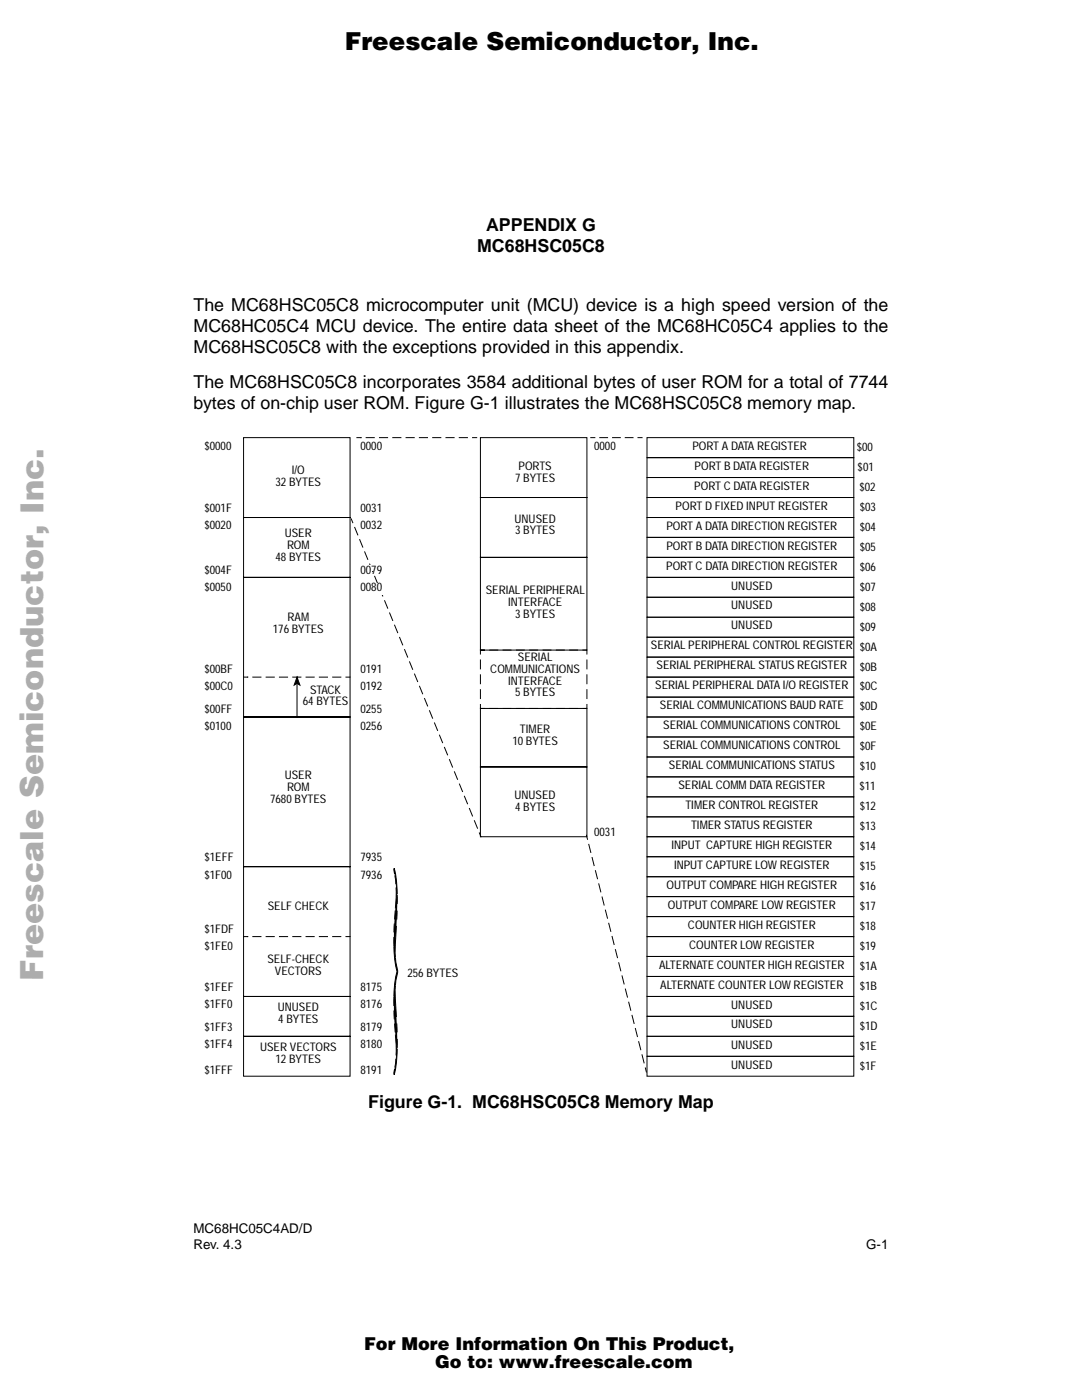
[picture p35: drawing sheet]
<svg xmlns="http://www.w3.org/2000/svg" width="216mm" height="279mm" viewBox="0 0 216 279" stroke-linecap="round" stroke-linejoin="round" font-family="sans-serif">
<defs><g id="words">
<text font-size="6.4" fill="#acacac" x="8.6" y="195.7" transform="rotate(-90 8.6 195.7)">Freescale Semiconductor, Inc...</text>
<text font-size="4.9" x="68.8" y="10.1">Freescale Semiconductor, Inc.</text>
<g font-size="3.6">
<text x="97" y="46.1">APPENDIX G</text>
<text x="95.2" y="50.2">MC68HSC05C8</text>
<text x="38.6" y="62.1">The MC68HSC05C8 microcomputer unit (MCU) device is a high speed version of the</text>
<text x="38.6" y="66.2">MC68HC05C4 MCU device. The entire data sheet of the MC68HC05C4 applies to the</text>
<text x="38.6" y="70.4">MC68HSC05C8 with the exceptions provided in this appendix.</text>
<text x="38.6" y="77.5">The MC68HSC05C8 incorporates 3584 additional bytes of user ROM for a total of 7744</text>
<text x="38.6" y="81.6">bytes of on-chip user ROM. Figure G-1 illustrates the MC68HSC05C8 memory map.</text>
<text x="73.5" y="221.1">Figure G-1. MC68HSC05C8 Memory Map</text>
</g>
<g font-size="3.5">
<text x="72.7" y="269.4">For More Information On This Product,</text>
<text x="86.8" y="272.9">Go to: www.freescale.com</text>
</g>
<g font-size="2.7">
<text x="38.6" y="246">MC68HC05C4AD/D</text>
<text x="38.6" y="249.3">Rev. 4.3</text>
<text x="172.8" y="249.3">G-1</text>
</g>
<g font-size="2.4">
<text x="40.8" y="89.8">$0000</text>
<text x="71.9" y="89.8">0000</text>
<text x="118.5" y="89.8">0000</text>
<text x="138.2" y="89.8">PORT A DATA REGISTER</text>
<text x="58.2" y="94.6">I/O</text>
<text x="103.5" y="93.8">PORTS</text>
<text x="138.6" y="93.8">PORT B DATA REGISTER</text>
<text x="171" y="90">$00</text>
<text x="171.1" y="94">$01</text>
<text x="55" y="97">32 BYTES</text>
<text x="102.8" y="96.1">7 BYTES</text>
<text x="134.8" y="101.7">PORT D FIXED INPUT REGISTER</text>
<text x="138.5" y="97.7">PORT C DATA REGISTER</text>
<text x="171.5" y="98">$02</text>
<text x="171.6" y="102">$03</text>
<text x="40.8" y="102.2">$001F</text>
<text x="40.8" y="105.6">$0020</text>
<text x="56.8" y="107.1">USER</text>
<text x="71.9" y="102.2">0031</text>
<text x="71.9" y="105.6">0032</text>
<text x="102.7" y="104.3">UNUSED</text>
<text x="102.8" y="106.7">3 BYTES</text>
<text x="133" y="105.7">PORT A DATA DIRECTION REGISTER</text>
<text x="171.6" y="105.9">$04</text>
<text x="55" y="111.9">48 BYTES</text>
<text x="57.3" y="109.5">ROM</text>
<text x="132.9" y="113.7">PORT C DATA DIRECTION REGISTER</text>
<text x="133" y="109.7">PORT B DATA DIRECTION REGISTER</text>
<text x="171.6" y="109.9">$05</text>
<text x="171.6" y="113.9">$06</text>
<text x="40.8" y="114.5">$004F</text>
<text x="40.8" y="117.9">$0050</text>
<text x="71.9" y="114.5">0079</text>
<text x="71.9" y="117.9">0080</text>
<text x="96.9" y="118.5">SERIAL PERIPHERAL</text>
<text x="145.9" y="117.7">UNUSED</text>
<text x="171.6" y="117.9">$07</text>
<text x="57.4" y="123.9">RAM</text>
<text x="101.4" y="120.9">INTERFACE</text>
<text x="102.8" y="123.3">3 BYTES</text>
<text x="145.9" y="121.6">UNUSED</text>
<text x="145.9" y="125.6">UNUSED</text>
<text x="171.6" y="121.9">$08</text>
<text x="171.6" y="125.9">$09</text>
<text x="54.4" y="126.3">176 BYTES</text>
<text x="103.3" y="131.9">SERIAL</text>
<text x="129.9" y="129.6">SERIAL PERIPHERAL CONTROL REGISTER</text>
<text x="171.6" y="129.8">$0A</text>
<text x="40.8" y="134.4">$00BF</text>
<text x="40.8" y="137.8">$00C0</text>
<text x="71.9" y="134.4">0191</text>
<text x="71.9" y="137.8">0192</text>
<text x="97.8" y="134.2">COMMUNICATIONS</text>
<text x="101.4" y="136.6">INTERFACE</text>
<text x="130.7" y="137.6">SERIAL PERIPHERAL DATA I/O REGISTER</text>
<text x="131" y="133.6">SERIAL PERIPHERAL STATUS REGISTER</text>
<text x="171.6" y="133.8">$0B</text>
<text x="171.6" y="137.8">$0C</text>
<text x="40.8" y="142.3">$00FF</text>
<text x="60.4" y="140.8">64 BYTES</text>
<text x="61.9" y="138.4">STACK</text>
<text x="71.9" y="142.3">0255</text>
<text x="102.8" y="139">5 BYTES</text>
<text x="131.7" y="141.6">SERIAL COMMUNICATIONS BAUD RATE</text>
<text x="171.6" y="141.8">$0D</text>
<text x="40.8" y="145.7">$0100</text>
<text x="71.9" y="145.7">0256</text>
<text x="102.2" y="148.8">10 BYTES</text>
<text x="103.8" y="146.4">TIMER</text>
<text x="132.3" y="145.5">SERIAL COMMUNICATIONS CONTROL</text>
<text x="132.3" y="149.5">SERIAL COMMUNICATIONS CONTROL</text>
<text x="171.6" y="145.8">$0E</text>
<text x="171.6" y="149.7">$0F</text>
<text x="56.8" y="155.5">USER</text>
<text x="133.5" y="153.5">SERIAL COMMUNICATIONS STATUS</text>
<text x="171.6" y="153.7">$10</text>
<text x="53.9" y="160.2">7680 BYTES</text>
<text x="57.3" y="157.9">ROM</text>
<text x="102.7" y="159.5">UNUSED</text>
<text x="102.8" y="161.9">4 BYTES</text>
<text x="135.4" y="157.5">SERIAL COMM DATA REGISTER</text>
<text x="136.8" y="161.5">TIMER CONTROL REGISTER</text>
<text x="171.5" y="157.7">$11</text>
<text x="171.6" y="161.7">$12</text>
<text x="118.5" y="166.8">0031</text>
<text x="137.9" y="165.5">TIMER STATUS REGISTER</text>
<text x="171.6" y="165.7">$13</text>
<text x="40.8" y="171.9">$1EFF</text>
<text x="71.9" y="171.9">7935</text>
<text x="134" y="169.4">INPUT CAPTURE HIGH REGISTER</text>
<text x="134.5" y="173.4">INPUT CAPTURE LOW REGISTER</text>
<text x="171.6" y="169.7">$14</text>
<text x="171.6" y="173.6">$15</text>
<text x="40.8" y="175.3">$1F00</text>
<text x="71.9" y="175.3">7936</text>
<text x="133" y="177.4">OUTPUT COMPARE HIGH REGISTER</text>
<text x="171.6" y="177.6">$16</text>
<text x="53.4" y="181.7">SELF CHECK</text>
<text x="133.3" y="181.4">OUTPUT COMPARE LOW REGISTER</text>
<text x="137.3" y="185.4">COUNTER HIGH REGISTER</text>
<text x="171.6" y="181.6">$17</text>
<text x="171.6" y="185.6">$18</text>
<text x="40.8" y="189.6">$1FE0</text>
<text x="40.8" y="186.1">$1FDF</text>
<text x="137.5" y="189.4">COUNTER LOW REGISTER</text>
<text x="171.6" y="189.6">$19</text>
<text x="40.8" y="197.8">$1FEF</text>
<text x="53.4" y="192.2">SELF-CHECK</text>
<text x="54.9" y="194.6">VECTORS</text>
<text x="71.9" y="197.8">8175</text>
<text x="81.3" y="195">256 BYTES</text>
<text x="131.5" y="193.3">ALTERNATE COUNTER HIGH REGISTER</text>
<text x="131.7" y="197.3">ALTERNATE COUNTER LOW REGISTER</text>
<text x="171.6" y="193.5">$1A</text>
<text x="171.6" y="197.5">$1B</text>
<text x="40.8" y="201.2">$1FF0</text>
<text x="55.4" y="201.9">UNUSED</text>
<text x="71.9" y="201.2">8176</text>
<text x="145.9" y="201.3">UNUSED</text>
<text x="171.6" y="201.5">$1C</text>
<text x="40.8" y="205.8">$1FF3</text>
<text x="40.8" y="209.2">$1FF4</text>
<text x="51.9" y="209.8">USER VECTORS</text>
<text x="55.5" y="204.2">4 BYTES</text>
<text x="71.9" y="205.8">8179</text>
<text x="71.9" y="209.2">8180</text>
<text x="145.9" y="205.1">UNUSED</text>
<text x="145.9" y="209.3">UNUSED</text>
<text x="171.6" y="205.5">$1D</text>
<text x="171.6" y="209.5">$1E</text>
<text x="40.8" y="214.3">$1FFF</text>
<text x="55" y="212.2">12 BYTES</text>
<text x="71.9" y="214.3">8191</text>
<text x="145.9" y="213.2">UNUSED</text>
<text x="171.6" y="213.5">$1F</text>
</g>
</g></defs>
<g fill="none" stroke="#000" stroke-width=".2">
<path d="M48.6 87.3h21.3v16h-21.3zM95.9 87.3h21.2v12h-21.2zM95.9 99.3h21.2v11.9h-21.2zM129.1 95.3h41.3v4h-41.3zM129.1 87.3h41.3v4h-41.3zM129.1 91.3h41.3v4h-41.3zM129.1 99.3h41.3v4h-41.3zM48.6 103.3h21.3v11.9h-21.3zM48.6 115.2h21.3v27.9h-21.3zM70.1 103.6l.3 .7M95.9 111.2h21.2v18.5h-21.2zM129.1 103.3h41.3v3.9h-41.3z"/>
<path d="M129.1 107.2h41.3v4h-41.3zM129.1 111.2h41.3v4h-41.3zM129.1 115.2h41.3v4h-41.3zM129.1 119.2h41.3v4h-41.3zM48.6 135.1h.8M69 135.1h.9M96.8 129.7h-.9v.9M116.2 129.7h.9v.9M129.1 123.2h41.3v4h-41.3zM129.1 127.2h41.3v3.9h-41.3zM129.1 131.1h41.3v4h-41.3zM129.1 135.1h41.3v4h-41.3z"/>
<path d="M129.1 139.1h41.3v4h-41.3zM48.6 143.1h21.3v29.9h-21.3zM95.9 141.4h21.2v11.7h-21.2zM95.9 153.1h21.2v13.9h-21.2zM95.9 140.5v.9h.9M117.1 140.5v.9h-.9M129.1 143.1h41.3v4h-41.3zM129.1 147.1h41.3v4h-41.3zM129.1 151.1h41.3v3.9h-41.3zM129.1 155h41.3v4h-41.3zM129.1 159h41.3v4h-41.3zM48.6 173h21.3v25.9h-21.3z"/>
<path d="M78.7 174.4l-.1-.8 .1-.3a22.1 22.1 0 0 1 .6 5.2M78.8 174.7l.2 1.8M79 177.1l-.1 4.2M79.3 178.6v1.8M95.7 166.2l.3 .8M129.1 163h41.3v4h-41.3zM129.1 167h41.3v4h-41.3zM129.1 171h41.3v4h-41.3zM129.1 175h41.3v3.9h-41.3zM129.1 178.9h41.3v4h-41.3zM48.6 198.9h21.3v7.9h-21.3zM48.6 186.9h.8"/>
<path d="M69 186.9h.9M78.6 187v1.9M78.6 188.9a19.5 19.5 0 0 0 .6 5 28.9 28.9 0 0 0-.6 6.9M78.6 188.9h.1M78.7 184.3l-.1 1.8M78.9 181.7l-.2 1.8M79.1 184.8l-.1 .9a23.8 23.8 0 0 0 .3 8.4 20.7 20.7 0 0 0-.3 8l.1 .9M79.2 181.7v1.8M129.1 182.9h41.3v4h-41.3zM129.1 186.9h41.3v4h-41.3zM129.1 190.9h41.3v4h-41.3zM129.1 194.9h41.3v4h-41.3z"/>
<path d="M129.1 198.9h41.3v3.9h-41.3zM48.6 206.8h21.3v8h-21.3zM78.6 201.7l.1 1.7M78.7 204.3l.2 1.7M78.9 206.5l.1 4.1M79 211.3l-.2 1.8M79.2 204.2v1.8M79.3 209.3a22.2 22.2 0 0 1-.6 5.2l-.1-.3 .1-.9M79.3 207.3v1.8M129.1 202.8h41.3v4h-41.3zM129.1 206.8h41.3v4h-41.3zM129.1 210.8h41.3v4h-41.3z"/>
</g>
<path d="M69 135.1h-19.6M95.7 166.2l-25.3-61.9M69 186.9h-19.6" fill="none" stroke="#000" stroke-width=".2" stroke-dasharray="1.6 1" stroke-dashoffset="1.6"/>
<path d="M116.2 129.7h-19.4M96.8 141.4h19.4M78.6 201.7v-.9" fill="none" stroke="#000" stroke-width=".2" stroke-dasharray="1.8 .9" stroke-dashoffset="1.8" stroke-linecap="butt"/>
<path d="M95.9 130.6v9.9M117.1 140.5v-9.9" fill="none" stroke="#000" stroke-width=".2" stroke-dasharray="2 1" stroke-dashoffset="2" stroke-linecap="butt"/>
<path d="M78.7 173.3a39.8 39.8 0 0 1 .3 12.4v1.4a20.6 20.6 0 0 0 .3 7 20.9 20.9 0 0 0-.3 8 39.9 39.9 0 0 1-.3 12.4l-.1-.3a26.7 26.7 0 0 0 .2-9l-.2-5.4a21.5 21.5 0 0 1 .6-5.9 33.6 33.6 0 0 1-.4-11.3 28.9 28.9 0 0 0-.2-9z" fill-rule="evenodd" fill="#000"/>
<path d="M78.8 174.7l-.1-.3" fill="none" stroke="#000" stroke-width=".2" stroke-dasharray=".6 .3" stroke-dashoffset=".6" stroke-linecap="butt"/>
<path d="M79 177.1v-.6" fill="none" stroke="#000" stroke-width=".2" stroke-dasharray="1.3 .6" stroke-dashoffset="1.3" stroke-linecap="butt"/>
<path d="M78.9 181.7v-.4M78.9 206.5v-.5" fill="none" stroke="#000" stroke-width=".2" stroke-dasharray=".9 .4" stroke-dashoffset=".9" stroke-linecap="butt"/>
<path d="M78.7 184.3v-.8" fill="none" stroke="#000" stroke-width=".2" stroke-dasharray="1.6 .8" stroke-dashoffset="1.6" stroke-linecap="butt"/>
<path d="M78.6 187v-.9" fill="none" stroke="#000" stroke-width=".2" stroke-dasharray="1.9 .9" stroke-dashoffset="1.9" stroke-linecap="butt"/>
<path d="M78.7 204.3v-.9" fill="none" stroke="#000" stroke-width=".2" stroke-dasharray="1.7 .8" stroke-dashoffset="1.7" stroke-linecap="butt"/>
<path d="M79 211.3v-.7" fill="none" stroke="#000" stroke-width=".2" stroke-dasharray="1.3 .7" stroke-dashoffset="1.3" stroke-linecap="butt"/>
<path d="M78.7 213.3l.1-.2" fill="none" stroke="#000" stroke-width=".2" stroke-dasharray=".5 .3" stroke-dashoffset=".5" stroke-linecap="butt"/>
<path d="M79.3 209.1v.2" fill="none" stroke="#000" stroke-width=".2" stroke-dasharray=".4 .2" stroke-dashoffset=".4" stroke-linecap="butt"/>
<path d="M79.1 203l.1 1.2M79.2 206l.1 1.3" fill="none" stroke="#000" stroke-width=".2" stroke-dasharray="2.6 1.3" stroke-dashoffset="2.6" stroke-linecap="butt"/>
<path d="M79.2 183.5l-.1 1.3" fill="none" stroke="#000" stroke-width=".2" stroke-dasharray="2.5 1.3" stroke-dashoffset="2.5" stroke-linecap="butt"/>
<path d="M79.3 180.4l-.1 1.3" fill="none" stroke="#000" stroke-width=".2" stroke-dasharray="2.7 1.3" stroke-dashoffset="2.7" stroke-linecap="butt"/>
<path d="M79.3 178.5v.1" fill="none" stroke="#000" stroke-width=".2" stroke-dasharray=".3 .2" stroke-dashoffset=".3" stroke-linecap="butt"/>
<g fill="#000" stroke="#000" stroke-width=".2">
<path d="M59.3 135.1v8z"/>
<path d="M59.3 135.1l.5 1.6-.5-.3-.6 .3z" fill-rule="evenodd"/>
</g>
<g fill="#fff">
<path d="M71.6 112.9h4.9v1.1h-4.9z" fill-rule="evenodd"/>
<path d="M71.6 116.3h4.9v2.4h-4.9z" fill-rule="evenodd"/>
</g>
<path d="M71.2 87.3h.8M94.3 87.3h.8M117.9 87.3h.8M127.3 87.3h.8M117 166.7l.2 .8M128.8 213.1l.2 .8" fill="none" stroke="#000" stroke-width=".2"/>
<path d="M94.3 87.3h-22.3M127.3 87.3h-8.6" fill="none" stroke="#000" stroke-width=".2" stroke-dasharray="1.6 1" stroke-dashoffset="1.6"/>
<path d="M128.8 213.1l-11.6-45.6" fill="none" stroke="#000" stroke-width=".2" stroke-dasharray="1.7 1.1" stroke-dashoffset="1.7"/>
<use href="#words"/>
</svg>
